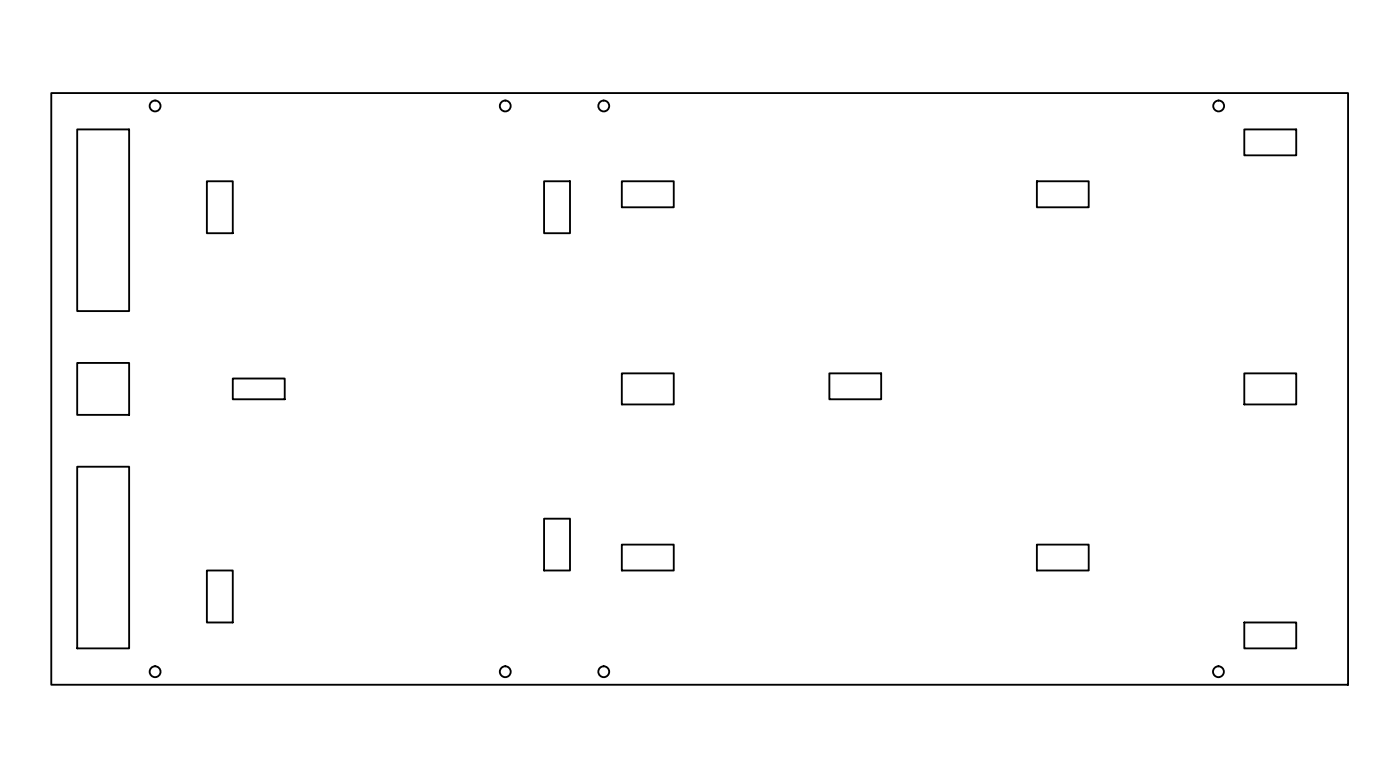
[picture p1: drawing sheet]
<svg xmlns="http://www.w3.org/2000/svg" width="270mm" height="150mm" viewBox="0 0 270 150" stroke-linecap="round" stroke-linejoin="round" font-family="sans-serif">
<!-- layer: Visible -->
<g fill="none" stroke="#000" stroke-width=".36">
<path d="M9.9 17.9h250v114.1h-250zM14.9 24.9h10v35.1h-10zM39.9 34.9h5v10h-5zM104.9 34.9h5v10h-5zM119.9 34.9h10v5h-10zM199.9 34.9h10v5h-10zM239.9 24.9h10v5h-10zM14.9 69.9h10v10.1h-10zM44.9 72.9h10v4h-10zM119.9 72h10v5.9h-10zM159.9 72h10v4.9h-10zM239.9 72h10v5.9h-10z"/>
<path d="M14.9 89.9h10v35.1h-10zM104.9 100h5v9.9h-5zM39.9 109.9h5v10.1h-5zM119.9 105h10v4.9h-10zM199.9 105h10v4.9h-10zM239.9 120h10v5h-10z"/>
<circle cx="29.9" cy="20.4" r="1.05"/>
<circle cx="97.4" cy="20.4" r="1.05"/>
<circle cx="116.4" cy="20.4" r="1.05"/>
<circle cx="234.9" cy="20.4" r="1.05"/>
<circle cx="29.9" cy="129.5" r="1.05"/>
<circle cx="97.4" cy="129.5" r="1.05"/>
<circle cx="116.4" cy="129.5" r="1.05"/>
<circle cx="234.9" cy="129.5" r="1.05"/>
</g>
</svg>
